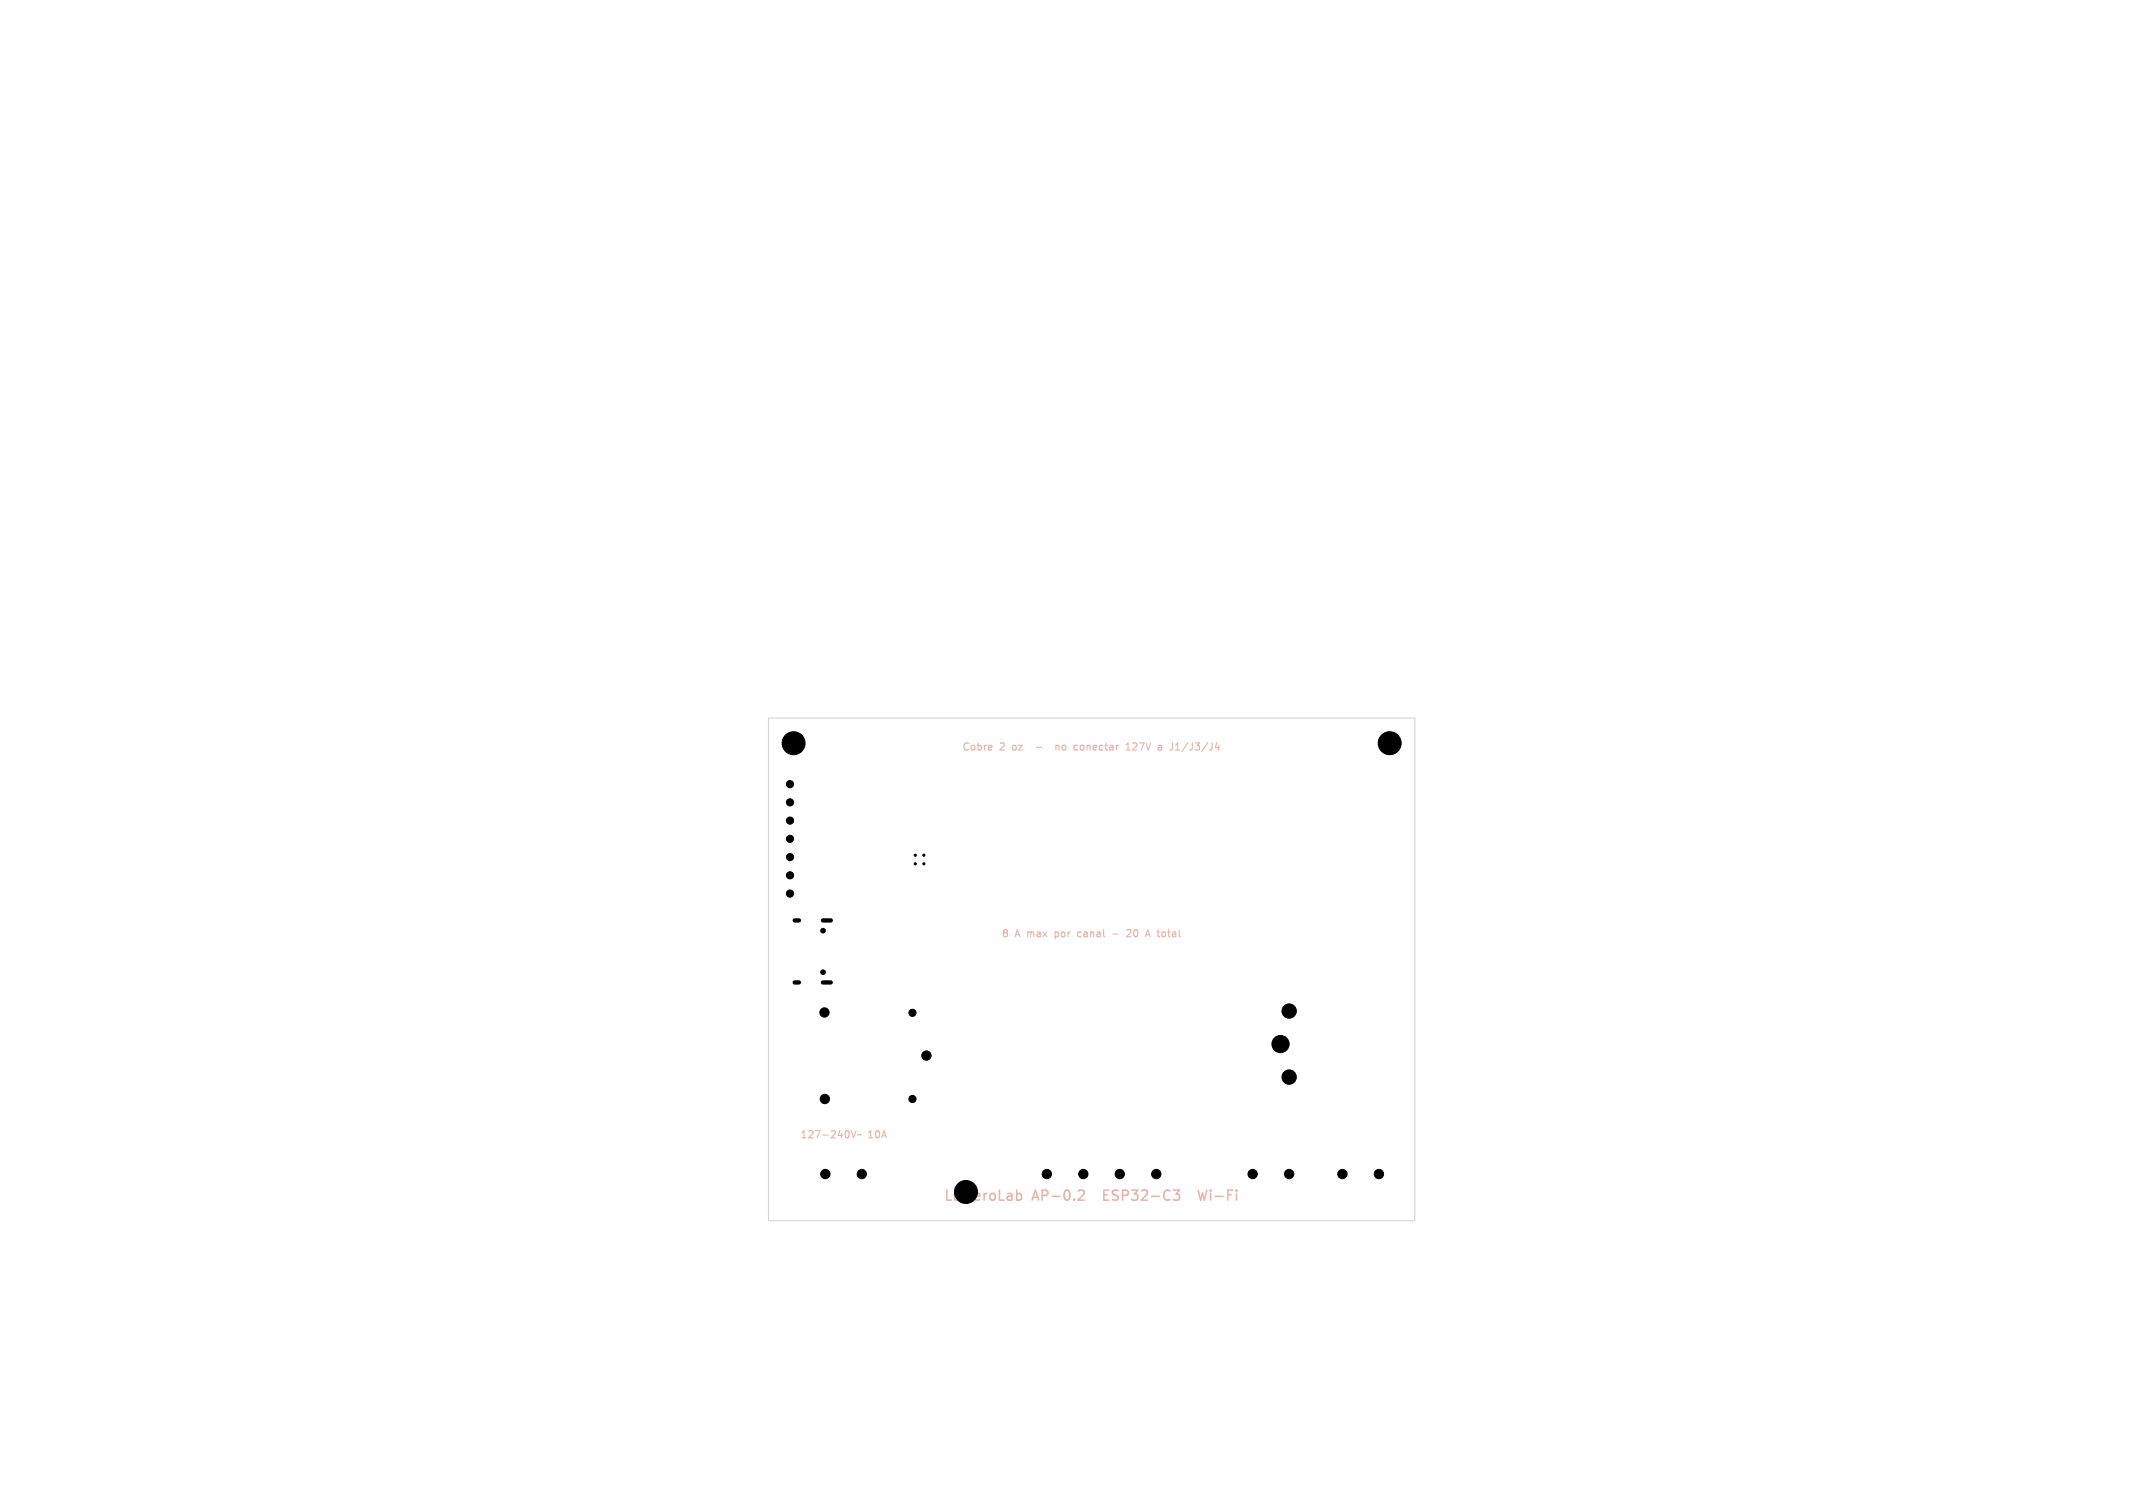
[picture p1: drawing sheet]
<svg xmlns="http://www.w3.org/2000/svg" width="297mm" height="210mm" viewBox="0 0 297 210" stroke-linecap="round" stroke-linejoin="round" font-family="sans-serif">
<defs><g id="words">
<g font-size="1.9" fill="#e8b2a7">
<text x="131.3" y="167.5">LetreroLab</text>
<text x="143.7" y="167.5">AP-0.2</text>
<text x="154.2" y="167.5">ESP32-C3</text>
<text x="168.2" y="167.5">Wi-Fi</text>
</g>
<g font-size="1.4" fill="#e8b2a7">
<text x="133.9" y="104.7">Cobre</text>
<text x="139.2" y="104.7">2</text>
<text x="141.2" y="104.7">oz</text>
<text x="148.2" y="104.7">no</text>
<text x="151" y="104.7">conectar</text>
<text x="158.5" y="104.7">127V</text>
<text x="163.2" y="104.7">a</text>
<text x="165.1" y="104.7">J1/J3/J4</text>
<text x="139.4" y="130.7">8</text>
<text x="141.4" y="130.7">A max</text>
<text x="147.3" y="130.7">por</text>
<text x="150.7" y="130.7">canal</text>
<text x="158.1" y="130.7">20</text>
<text x="161" y="130.7">A total</text>
<text x="111.4" y="158.7">127-240V~</text>
<text x="120.9" y="158.7">10A</text>
</g>
</g></defs>
<g fill="none" stroke="#e8b2a7" stroke-width=".15">
<path d="M144.3 104.1h.7M147 103.8v.7M147 103.9l.2-.1h.2l.1 .7M150.6 103.8l-.2 .2v.3l.2 .2M156.8 104.5h.6M156.8 103.7l.3-.2v1M158.2 103.5h-.3l-.2 .1M158.3 103.9l-.6 .6h.6M163.3 103.5v.7M163.9 103.6l.1-.1v1M165.4 103.4l-.9 1.3M150.4 129.8h-.2l-.2 .2 .1 .4 .3 .1"/>
<path d="M155 130.1h.7M156.9 129.6l.4-.1 .2 .2-.6 .8h.6M159.8 129.5l.3 1M118.5 157.5l.4 1 .3-1M119.9 158l-.5 .1"/>
</g>
<path d="M141.6 165.7v1.4M141.6 166.3l.4-.1 .2 .3v.4l-.1 .2h-.5M150.2 165.8h.6a.38 .38 0 0 1 .1 .5l-.8 .8h.9M153.7 166.4h.5M154.4 165.7h-.7v1.4h.7M163.4 165.7h.8l-.4 .6M164 166.3l.2 .2v.4l-.2 .2M166.8 165.7l.4 1.4 .2-1 .3 1" fill="none" stroke="#e8b2a7" stroke-width=".21"/>
<path d="M107 100h90v70h-90z" fill="none" stroke="#d0d2cd" stroke-width=".14"/>
<g fill="#000" stroke="#000" stroke-width=".14">
<circle cx="110" cy="111.7" r=".5"/>
<circle cx="110" cy="114.3" r=".5"/>
<circle cx="110" cy="116.8" r=".5"/>
<circle cx="110" cy="119.4" r=".5"/>
<circle cx="110" cy="109.2" r=".5"/>
<circle cx="110.5" cy="103.5" r="1.6"/>
<circle cx="127.4" cy="119.1" r=".15"/>
<circle cx="128.6" cy="119.1" r=".15"/>
<circle cx="193.5" cy="103.5" r="1.6"/>
<circle cx="110" cy="124.4" r=".5"/>
<circle cx="110" cy="121.9" r=".5"/>
<circle cx="114.6" cy="129.6" r=".33"/>
<circle cx="114.6" cy="135.4" r=".33"/>
<circle cx="127.4" cy="120.3" r=".15"/>
<circle cx="128.6" cy="120.3" r=".15"/>
<circle cx="114.8" cy="141" r=".65"/>
<circle cx="114.9" cy="153" r=".65"/>
<circle cx="127.1" cy="141" r=".5"/>
<circle cx="127.1" cy="153.1" r=".5"/>
<circle cx="129" cy="147" r=".65"/>
<circle cx="178.3" cy="145.4" r="1.2"/>
<circle cx="179.5" cy="140.8" r="1"/>
<circle cx="179.5" cy="150" r="1"/>
<circle cx="114.9" cy="163.5" r=".65"/>
<circle cx="120" cy="163.5" r=".65"/>
<circle cx="134.5" cy="166" r="1.6"/>
<circle cx="145.8" cy="163.5" r=".65"/>
<circle cx="150.8" cy="163.5" r=".65"/>
<circle cx="155.9" cy="163.5" r=".65"/>
<circle cx="161" cy="163.5" r=".65"/>
<circle cx="174.4" cy="163.5" r=".65"/>
<circle cx="179.5" cy="163.5" r=".65"/>
<circle cx="186.9" cy="163.5" r=".65"/>
<circle cx="192" cy="163.5" r=".65"/>
</g>
<path d="M110.7 136.8h.6M110.7 128.2h.6M114.6 136.8h1.1M114.6 128.2h1.1" fill="none" stroke="#000" stroke-width=".6"/>
<use href="#words"/>
</svg>
